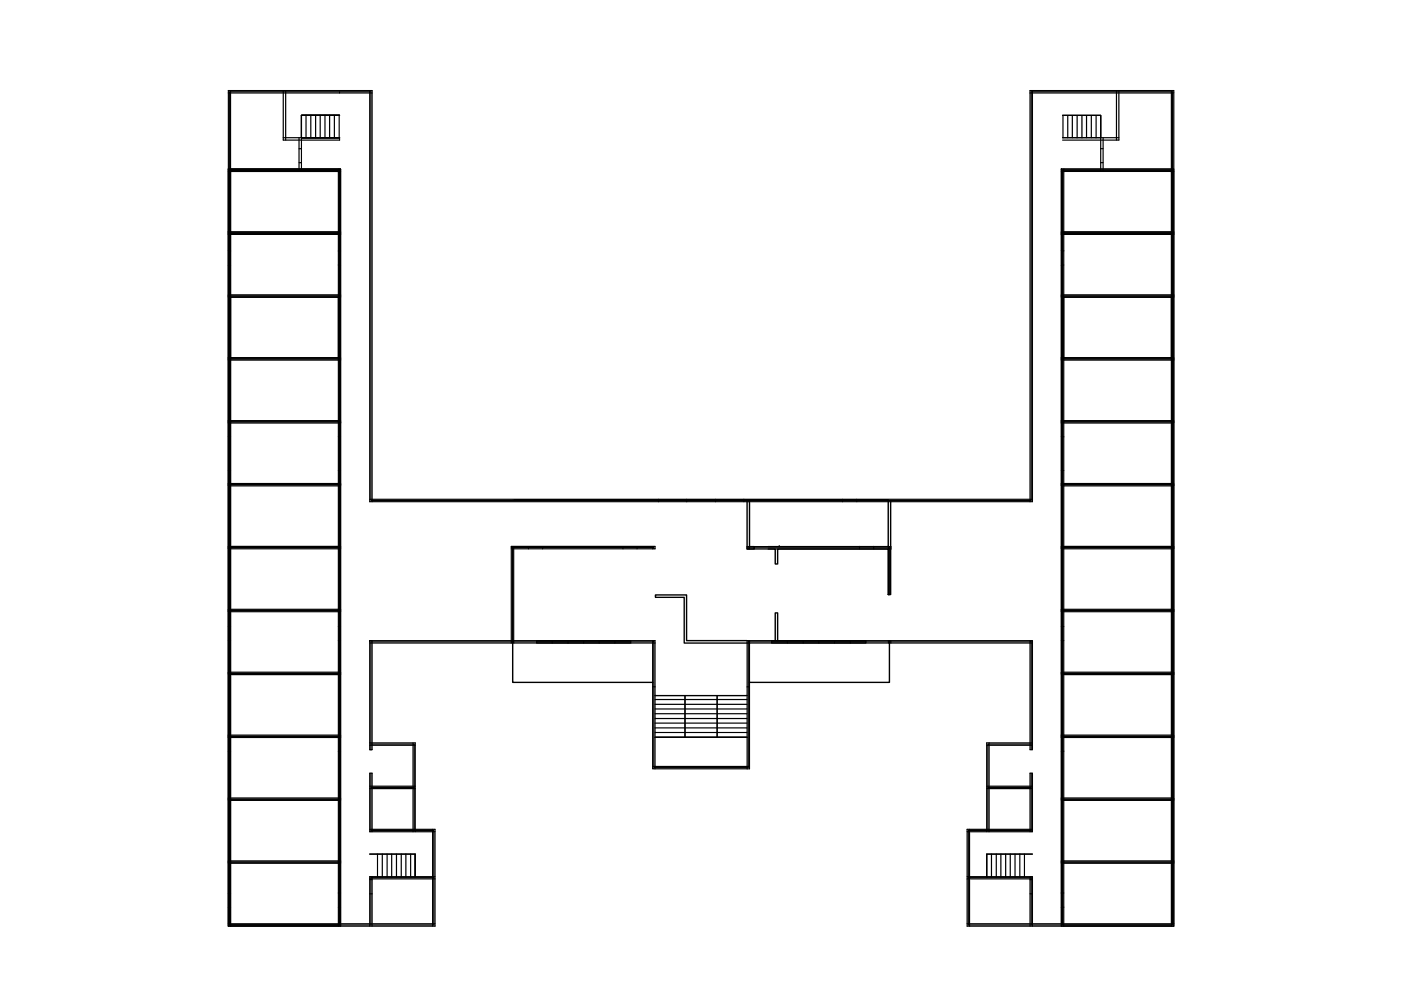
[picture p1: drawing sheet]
<svg xmlns="http://www.w3.org/2000/svg" width="297mm" height="210mm" viewBox="0 0 297 210" stroke-linecap="round" stroke-linejoin="round" font-family="sans-serif">
<!-- layer: 4 - 4C -->
<g fill="none" stroke="#000" stroke-width=".25">
<path d="M72 19.5v.2M48.6 36.1h23.4v160h-23.4zM72 35.8v160.3M72 29.2v.5M248.6 36.1h-23.3v160M48.6 49.4h23.4M225.3 49.4h23.3M108.4 116.1h30.2v.3M108.7 116.1v20M158.7 116.1h30.2M158.7 116.1v.3M188.6 116.1v10"/>
<path d="M138.6 135.8v.3h-60v22.8M138.6 136.1v26.7h20.1v-26.7M158.7 135.8v.3h59.9v-.3M188.6 135.8v.3M218.6 136.1v22.8M78.6 157.8h9.2v18.3M218.6 157.8h-9.1v18.3M78.6 176.1h13.4v20h-43.4v-176.6h30v86.6h140v-86.6h30v176.6h-43.3v-20h13.3M78.6 163.9v12.4M78.6 166.9h9.2M209.5 166.9h9.1M218.6 163.9v12.4"/>
<path d="M78.6 185.9v10.2M78.6 186.1h13.4M205.3 186.1h13.3M218.6 185.9v10.2"/>
</g>
<!-- layer: 4 - 4Z -->
<g fill="none" stroke="#000" stroke-width=".25">
<path d="M48.4 19.7h30.5M48.9 19.2v177.2M60.1 19.2v10.5h11.9M60.6 19.2v10.5M78.4 19.2v87.2h140.5v-87.2M218.4 19.7h30.5M236.7 19.2v10.5M237.2 19.2v10.5h-11.9M248.4 19.2v177.2M48.4 35.8h23.8v160.6M48.4 36.4h23.8M60.1 29.2h11.9"/>
<path d="M63.4 29.2v7.2M63.4 31.5h.5M63.4 34.5h.5M71.7 35.8v160.6M72 24.5h-8.1v11.9M225 36.4h23.9M225.3 24.5h8.1v11.9M225.3 29.2h11.9M225.5 35.8v160.6M233.4 31.5h.5M233.4 34.5h.5M233.9 29.2v7.2"/>
<path d="M248.9 35.8h-23.9v160.6M48.4 49.2h23.8M48.4 49.7h23.8M48.4 56.2h.5M48.4 53.2h.5M71.7 56.2h.5M71.7 53.2h.5M225 49.2h23.9M225 49.7h23.9M225 56.2h.5M225 53.2h.5M48.4 92.6h.5"/>
<path d="M48.4 89.6h.5M48.4 99.8h.5M71.7 92.6h.5M71.7 89.6h.5M71.7 99.8h.5M225 92.6h.5M225 89.6h.5M225 99.8h.5M48.4 102.8h.5M71.7 102.8h.5M78.4 105.9h140.5M78.9 106.4v-87.2h-30.5v177.2h43.8v-20.6h-13.8"/>
<path d="M108.4 116.4h30.5v-.5h-30.5v20.4M108.9 115.9v20.4M112 115.9v.5M115 115.9v.5M132.1 115.9v.5M135.1 115.9v.5M138.4 115.9v.5M139.6 105.9v.5M145.6 105.9v.5M151.7 105.9v.5M157.7 105.9v.5M158.4 115.9h30.5v.5h-30.5z"/>
<path d="M158.9 115.9v.5M165.2 115.9h.1M178.6 105.9v.5M181.6 105.9v.5M182.2 115.9v.5M185.2 115.9v.5M188.4 115.9v10.2M218.4 106.4v-87.2h30.5v177.2h-43.9v-20.6h13.9M225 102.8h.5M48.4 135.8h.5M48.4 132.8h.5M71.7 135.8h.5"/>
<path d="M71.7 132.8h.5M78.4 136.3h60.5M78.4 135.8h60.5v27.2M138.4 135.8v27.2h20.5v-27.2M158.4 136.3h60.5M188.4 135.8v.5M188.9 135.8v.5M218.4 135.8v23.1h.5v-23.1h-60.5v27.2M225 135.8h.5M225 132.8h.5M48.4 156.3h.5M48.4 159.3h.5"/>
<path d="M71.7 156.3h.5M71.7 159.3h.5M78.4 157.5h9.6v18.8M78.4 158h9.6M78.4 158.9h.5M87.6 157.5v18.8M138.4 145.6h.5M138.9 147.5h19.5M138.9 156.3h19.5M145.2 147.5v8.8M152 147.5v8.8M158.4 145.6h.5"/>
<path d="M209.2 158h9.7M209.7 157.5v18.8M218.9 157.5h-9.7v18.8M225 156.3h.5M225 159.3h.5M78.4 166.7h9.6M78.4 167.2h9.6M78.9 176.3v-12.4h-.5v12.4h13.8M91.7 175.8v20.6M138.4 162.5h20.5M205 176.3h13.9v-12.4h-.5v12.4M205.6 175.8v20.6"/>
<path d="M209.2 166.7h9.7M209.2 167.2h9.7M48.4 195.9h43.8M48.4 189.3h.5M48.4 192.3h.5M71.7 189.3h.5M71.7 192.3h.5M78.4 181.1h9.6v4.8M78.4 186.3h13.8M78.4 189.5h.5M78.4 186.5h.5M78.9 185.9v10.5"/>
<path d="M92.2 185.9h-13.8v10.5M205 195.9h43.9M205 185.9h13.9v10.5M205 186.3h13.9M218.4 185.9v10.5M218.4 189.5h.5M218.4 186.5h.5M218.9 181.1h-9.7v4.8M225 189.3h.5M225 192.3h.5"/>
</g>
<!-- layer: stairs -->
<g fill="none" stroke="#000" stroke-width=".25">
<path d="M63.9 24.5v4.7M64.9 24.5v4.7M65.9 24.5v4.7M66.9 24.5v4.7M67.9 24.5v4.7M68.9 24.5v4.7M69.9 24.5v4.7M70.9 24.5v4.7M71.9 24.5v4.7M72 24.5h-8.1h8.1h-8.1v4.7h8.1M225.3 24.5h8.1v4.7h-8.1M225.4 24.5v4.7"/>
<path d="M226.4 24.5v4.7M227.4 24.5v4.7M228.4 24.5v4.7M229.4 24.5v4.7M230.4 24.5v4.7M231.4 24.5v4.7M232.4 24.5v4.7M233.4 24.5v4.7M138.9 147.5h19.5M138.9 156.3h19.5zM138.9 148.3h19.5M138.9 149.3h19.5"/>
<path d="M138.9 150.3h19.5M138.9 151.3h19.5M138.9 152.3h19.5M138.9 153.3h19.5M138.9 154.3h19.5M138.9 155.3h19.5M145.2 147.5v8.8M152 147.5v8.8M78.4 181.1h9.6v4.8v-4.8M80 181.1v4.8M81.1 181.1v4.8M82.1 181.1v4.8"/>
<path d="M83 181.1v4.8M84.1 181.1v4.8M85.1 181.1v4.8M86 181.1v4.8M87.1 181.1v4.8M209.2 181.1v4.8v-4.8h9.7M210.2 181.1v4.8M211.2 181.1v4.8M212.2 181.1v4.8M213.2 181.1v4.8M214.2 181.1v4.8M215.2 181.1v4.8"/>
<path d="M216.2 181.1v4.8M217.2 181.1v4.8"/>
</g>
<!-- layer: 0 -->
<g fill="none" stroke="#000" stroke-width=".25">
<path d="M48.4 35.8h23.8v13.9h-23.8zM48.6 36.1h23.4v13.3h-23.4zM225 35.8h23.9v13.9h-23.9zM225.3 36.1h23.3v13.3h-23.3zM48.4 49.2h23.8v13.8h-23.8zM48.6 49.4h23.4v13.4h-23.4zM225 49.2h23.9v13.8h-23.9zM225.3 49.4h23.3v13.4h-23.3zM48.4 62.5h23.8v13.9h-23.8zM48.4 75.8h23.8v13.9h-23.8zM48.6 62.8h23.4v13.3h-23.4zM48.6 76.1h23.4v13.3h-23.4z"/>
<path d="M48.9 63h22.8v12.8h-22.8zM225 62.5h23.9v13.9h-23.9zM225 75.8h23.9v13.9h-23.9zM225.3 62.8h23.3v13.3h-23.3zM225.3 76.1h23.3v13.3h-23.3zM225.5 63h22.9v12.8h-22.9zM48.4 89.2h23.8v13.8h-23.8zM48.6 89.4h23.4v13.4h-23.4zM225 89.2h23.9v13.8h-23.9zM225.3 89.4h23.3v13.4h-23.3zM48.4 102.5h23.8v13.9h-23.8zM48.4 115.9h23.8v13.8h-23.8z"/>
<path d="M48.6 102.8h23.4v13.3h-23.4zM48.6 116.1h23.4v13.3h-23.4zM225 102.5h23.9v13.9h-23.9zM225 115.9h23.9v13.8h-23.9zM225.3 102.8h23.3v13.3h-23.3zM225.3 116.1h23.3v13.3h-23.3zM48.4 129.2h23.8v13.8h-23.8zM48.6 129.4h23.4v13.4h-23.4zM78.4 135.8h.5v23.1h-.5zM225 129.2h23.9v13.8h-23.9zM225.3 129.4h23.3v13.4h-23.3zM48.4 142.5h23.8v13.9h-23.8z"/>
<path d="M48.4 155.9h23.8v13.8h-23.8zM48.6 142.8h23.4v13.3h-23.4zM48.6 156.1h23.4v13.3h-23.4zM225 142.5h23.9v13.9h-23.9zM225 155.9h23.9v13.8h-23.9zM225.3 142.8h23.3v13.3h-23.3zM225.3 156.1h23.3v13.3h-23.3zM48.4 169.2h23.8v13.8h-23.8zM48.6 169.4h23.4v13.4h-23.4zM225 169.2h23.9v13.8h-23.9zM225.3 169.4h23.3v13.4h-23.3zM48.4 182.5h23.8v13.9h-23.8z"/>
<path d="M48.6 182.8h23.4v13.3h-23.4zM225 182.5h23.9v13.9h-23.9zM225.3 182.8h23.3v13.3h-23.3z"/>
</g>
<!-- layer: 5 - 5F -->
<path d="M109 105.9h79.3M158.9 106.2v9.7h1v.5h-1.5v-10.1M162.9 116.4h1.5v3.2h.5v-3.2h23.4v9.7M188.3 106.3v9.6h-25.4M188.8 106.3v19.8h-.5h.3M108.7 135.8v8.9h29.8M158.4 135.8h-12.8v-9.7h-6.6v.5h6.1v9.7h13.3M164.4 135.8v-5.9h.5v5.9M188.6 135.8v8.9h-29.7" fill="none" stroke="#000" stroke-width=".3"/>
<g fill="none" stroke="#000" stroke-width=".25">
<path d="M113.8 135.8h19.9v.5h-19.9zM113.8 136.1h19.9M117.1 135.8v.5M120.4 135.8v.5M123.7 135.8v.5M127 135.8v.5M130.4 135.8v.5M163.6 135.8h20v.5h-20zM163.6 136.1h20M166.9 135.8v.5M170.3 135.8v.5M173.6 135.8v.5"/>
<path d="M176.9 135.8v.5M180.3 135.8v.5"/>
</g>
</svg>
